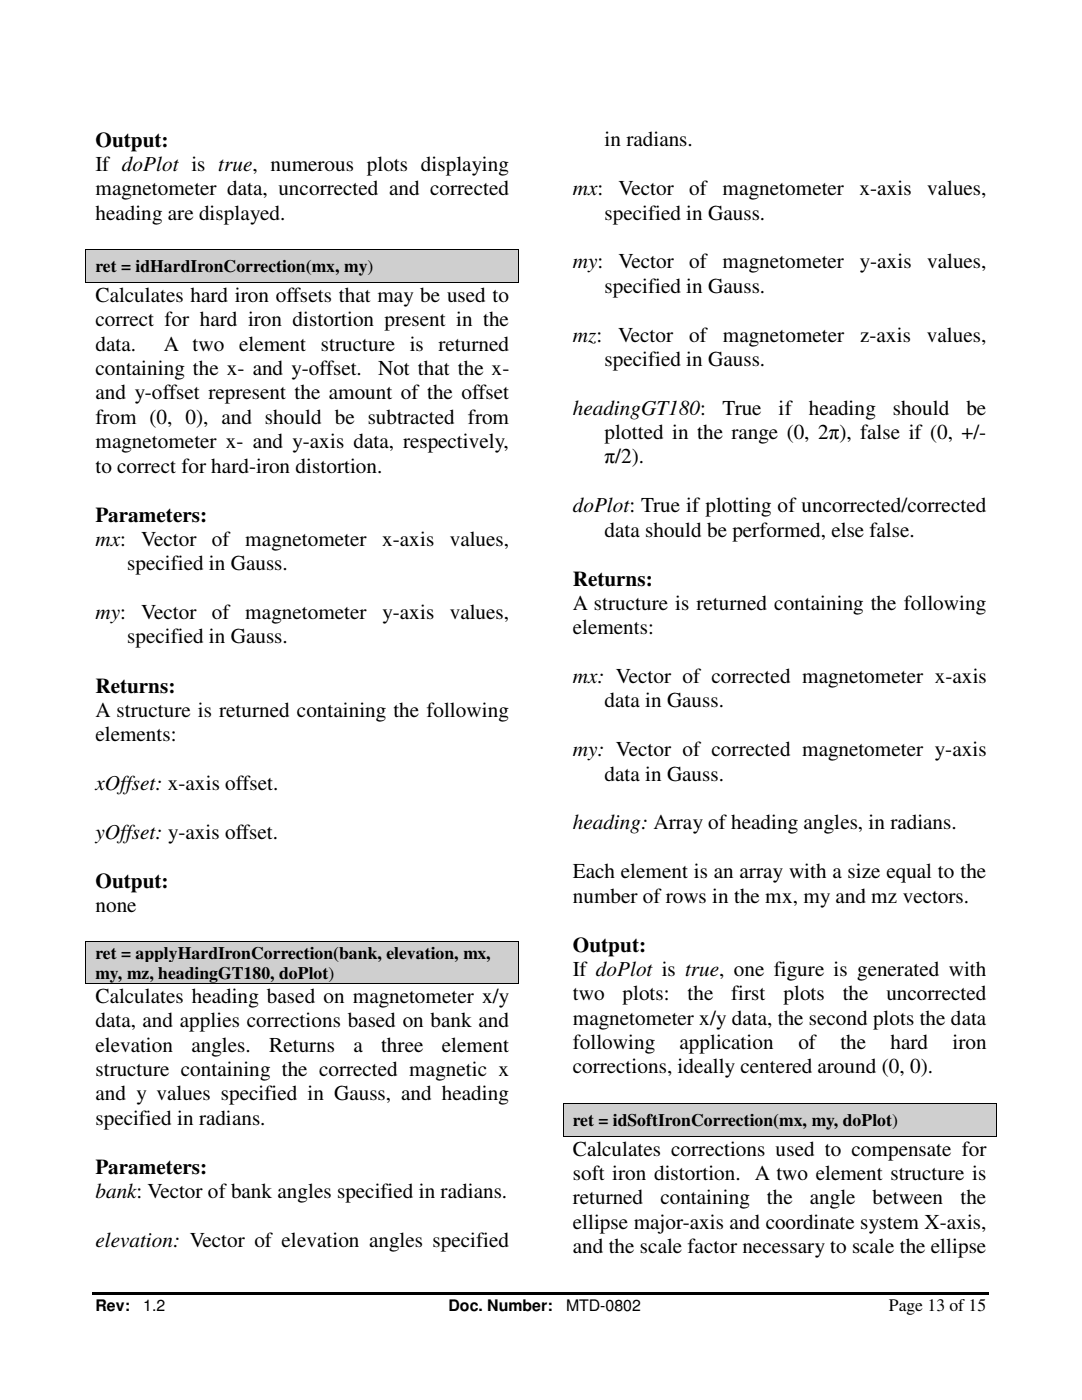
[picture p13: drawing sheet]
<svg xmlns="http://www.w3.org/2000/svg" width="216mm" height="279mm" viewBox="0 0 216 279" stroke-linecap="round" stroke-linejoin="round" font-family="sans-serif">
<defs><g id="words">
<g font-size="4.2">
<text x="19" y="29.3">Output:</text>
<text x="120.6" y="29.2">in radians.</text>
<text x="19" y="34.1">If doPlot is true, numerous plots displaying</text>
<text x="19" y="38.9">magnetometer data, uncorrected and corrected</text>
<text x="114.3" y="38.9">mx:</text>
<text x="123.4" y="38.9">Vector</text>
<text x="137.5" y="38.9">of magnetometer</text>
<text x="171.5" y="38.9">x-axis</text>
<text x="185" y="38.9">values,</text>
<text x="19" y="43.8">heading are displayed.</text>
<text x="120.6" y="43.8">specified in Gauss.</text>
<text x="114.3" y="53.6">my:</text>
<text x="123.4" y="53.6">Vector</text>
<text x="137.5" y="53.6">of magnetometer</text>
<text x="171.6" y="53.6">y-axis</text>
<text x="185" y="53.6">values,</text>
<text x="120.6" y="58.4">specified in Gauss.</text>
<text x="19" y="60.2">Calculates hard iron offsets that may be used to</text>
<text x="19" y="65.1">correct for hard iron distortion present in the</text>
<text x="19" y="70">data.</text>
<text x="32.7" y="70">A two element</text>
<text x="64.1" y="70">structure is returned</text>
<text x="114.3" y="68.2">mz:</text>
<text x="123.3" y="68.2">Vector</text>
<text x="137.5" y="68.2">of</text>
<text x="144.2" y="68.2">magnetometer</text>
<text x="171.6" y="68.2">z-axis</text>
<text x="185" y="68.2">values,</text>
<text x="19" y="74.8">containing the x- and y-offset.</text>
<text x="75.4" y="74.8">Not that the x-</text>
<text x="120.6" y="73">specified in Gauss.</text>
<text x="19" y="79.7">and y-offset represent the amount of the offset</text>
<text x="114.3" y="82.8">headingGT180:</text>
<text x="144.2" y="82.8">True</text>
<text x="155.4" y="82.8">if</text>
<text x="161.4" y="82.8">heading</text>
<text x="178.1" y="82.8">should</text>
<text x="192.8" y="82.8">be</text>
<text x="19" y="84.6">from (0, 0), and should be subtracted from</text>
<text x="19" y="89.5">magnetometer x- and y-axis data, respectively,</text>
<text x="120.6" y="87.6">plotted in the range (0, 2π), false if (0, +/-</text>
<text x="19" y="94.3">to correct for hard-iron distortion.</text>
<text x="120.6" y="92.5">π/2).</text>
<text x="19" y="104.1">Parameters:</text>
<text x="114.3" y="102.2">doPlot: True if plotting of uncorrected/corrected</text>
<text x="120.6" y="107.1">data should be performed, else false.</text>
<text x="19" y="108.9">mx:</text>
<text x="25.4" y="113.8">specified in Gauss.</text>
<text x="28.2" y="108.9">Vector</text>
<text x="42.3" y="108.9">of magnetometer</text>
<text x="76.2" y="108.9">x-axis</text>
<text x="89.7" y="108.9">values,</text>
<text x="114.3" y="116.9">Returns:</text>
<text x="19" y="123.5">my:</text>
<text x="28.2" y="123.5">Vector</text>
<text x="42.3" y="123.5">of magnetometer</text>
<text x="76.3" y="123.5">y-axis</text>
<text x="89.7" y="123.5">values,</text>
<text x="114.3" y="121.7">A structure is returned containing the following</text>
<text x="25.4" y="128.4">specified in Gauss.</text>
<text x="114.3" y="126.6">elements:</text>
<text x="114.3" y="136.3">mx: Vector of corrected magnetometer x-axis</text>
<text x="19" y="138.2">Returns:</text>
<text x="19" y="143">A structure is returned containing the following</text>
<text x="120.6" y="141.2">data in Gauss.</text>
<text x="19" y="147.9">elements:</text>
<text x="114.3" y="150.9">my: Vector of corrected magnetometer y-axis</text>
<text x="120.6" y="155.8">data in Gauss.</text>
<text x="19" y="157.6">xOffset: x-axis offset.</text>
<text x="19" y="167.3">yOffset: y-axis offset.</text>
<text x="114.3" y="165.5">heading: Array of heading angles, in radians.</text>
<text x="19" y="177.2">Output:</text>
<text x="114.3" y="175.3">Each element is an array with a size equal to the</text>
<text x="19" y="181.9">none</text>
<text x="114.3" y="180.1">number of rows in the mx, my and mz vectors.</text>
<text x="114.3" y="189.9">Output:</text>
<text x="114.3" y="194.7">If doPlot is true, one figure is generated with</text>
<text x="19" y="200.2">Calculates heading based on magnetometer x/y</text>
<text x="114.3" y="199.6">two</text>
<text x="124.2" y="199.6">plots:</text>
<text x="137.2" y="199.6">the</text>
<text x="145.9" y="199.6">first</text>
<text x="156.3" y="199.6">plots</text>
<text x="168.1" y="199.6">the</text>
<text x="176.9" y="199.6">uncorrected</text>
<text x="19" y="205">data, and applies corrections based on bank and</text>
<text x="19" y="209.9">elevation</text>
<text x="38.2" y="209.9">angles.</text>
<text x="53.7" y="209.9">Returns</text>
<text x="70.5" y="209.9">a</text>
<text x="76" y="209.9">three</text>
<text x="88.2" y="209.9">element</text>
<text x="114.3" y="204.5">magnetometer x/y data, the second plots the data</text>
<text x="114.3" y="209.3">following</text>
<text x="135.6" y="209.3">application</text>
<text x="159.3" y="209.3">of</text>
<text x="167.7" y="209.3">the</text>
<text x="177.7" y="209.3">hard</text>
<text x="190.1" y="209.3">iron</text>
<text x="19" y="214.8">structure containing the corrected magnetic x</text>
<text x="114.3" y="214.2">corrections, ideally centered around (0, 0).</text>
<text x="19" y="219.6">and y values specified in Gauss, and heading</text>
<text x="19" y="224.5">specified in radians.</text>
<text x="114.3" y="230.6">Calculates corrections used to compensate for</text>
<text x="19" y="234.3">Parameters:</text>
<text x="19" y="239.1">bank: Vector of bank angles specified in radians.</text>
<text x="114.3" y="235.5">soft iron distortion. A two element structure is</text>
<text x="114.3" y="240.4">returned</text>
<text x="114.3" y="245.2">ellipse major-axis and coordinate system X-axis,</text>
<text x="131.8" y="240.4">containing</text>
<text x="153" y="240.4">the</text>
<text x="161.6" y="240.4">angle</text>
<text x="174.1" y="240.4">between</text>
<text x="191.6" y="240.4">the</text>
<text x="19" y="248.8">elevation: Vector of elevation angles specified</text>
<text x="114.3" y="250.1">and the scale factor necessary to scale the ellipse</text>
</g>
<g font-size="3.5">
<text x="19" y="54.2">ret = idHardIronCorrection(mx, my)</text>
<text x="19" y="191.3">ret = applyHardIronCorrection(bank, elevation, mx,</text>
<text x="19" y="195.3">my, mz, headingGT180, doPlot)</text>
<text x="114.3" y="224.6">ret = idSoftIronCorrection(mx, my, doPlot)</text>
<text x="177.3" y="261.6">Page 13 of 15</text>
</g>
<g font-size="3.2">
<text x="19" y="261.6">Rev:</text>
<text x="28.6" y="261.6">1.2</text>
<text x="89.5" y="261.6">Doc. Number:</text>
<text x="112.9" y="261.6">MTD-0802</text>
</g>
</g></defs>
<path d="M18.5 257.9h178.9v.5h-178.9z" fill="#000"/>
<g fill="#cfcfcf">
<path d="M17.2 49.9h86.2v6.4h-86.2z"/>
<path d="M19 51.1h82.6v4h-82.6z"/>
</g>
<path d="M17.1 49.7h.1v.2h-.1zM17.1 56.3h.1v.1h-.1zM103.4 49.7h.2v.2h-.2zM103.4 56.3h.2v.1h-.2z" fill="#000"/>
<path d="M17.1 49.9v6.4M17.2 49.8h86.2M17.2 56.3h86.2M103.5 49.9v6.4" fill="none" stroke="#000" stroke-width=".2"/>
<g fill="#cfcfcf">
<path d="M17.2 188h86.2v8.1h-86.2z"/>
<path d="M19 188h82.6v4.1h-82.6z"/>
<path d="M19 192.1h82.6v4h-82.6z"/>
</g>
<path d="M17.1 187.9h.1v.1h-.1zM17.1 196.2h.1v.1h-.1zM103.4 187.9h.2v.1h-.2zM103.4 196.2h.2v.1h-.2z" fill="#000"/>
<path d="M17.1 188v8.2M17.2 188h86.2M17.2 196.3h86.2M103.5 188v8.2" fill="none" stroke="#000" stroke-width=".2"/>
<g fill="#cfcfcf">
<path d="M112.5 220.3h86.2v6.3h-86.2z"/>
<path d="M114.3 221.4h82.5v4.1h-82.5z"/>
</g>
<path d="M112.3 220.1h.2v.2h-.2zM112.3 226.7h.2v.1h-.2zM198.7 220.1h.1v.2h-.1zM198.7 226.7h.1v.1h-.1z" fill="#000"/>
<path d="M112.4 220.3v6.4M112.5 220.2h86.2M112.5 226.7h86.2M198.8 220.3v6.4" fill="none" stroke="#000" stroke-width=".2"/>
<use href="#words"/>
</svg>
